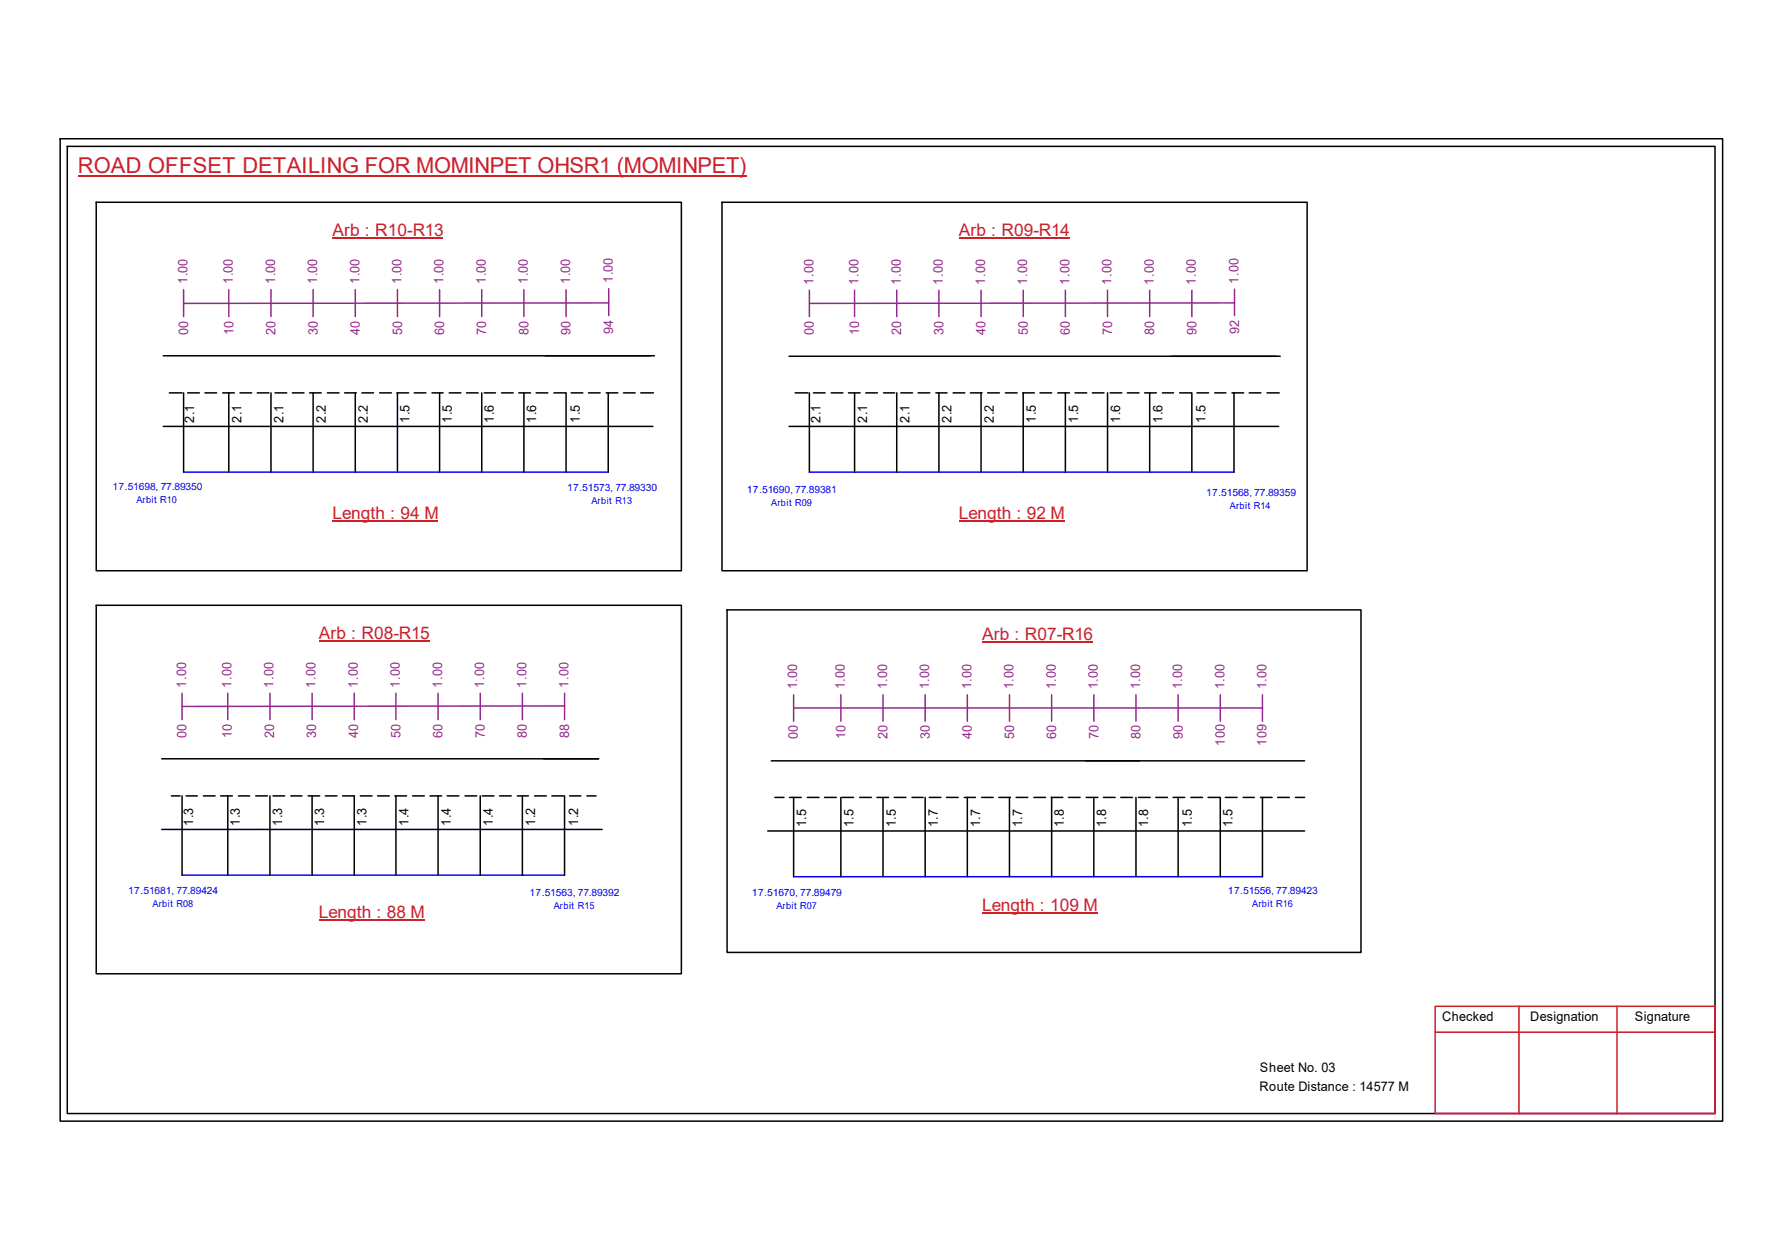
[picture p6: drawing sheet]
<svg xmlns="http://www.w3.org/2000/svg" width="297mm" height="210mm" viewBox="0 0 297 210" stroke-linecap="round" stroke-linejoin="round" font-family="sans-serif">
<defs><g id="words">
<text font-size="3.6" fill="#cd2027" x="13" y="28.9">ROAD OFFSET DETAILING FOR MOMINPET OHSR1 (MOMINPET)</text>
<g font-size="2.9" fill="#cd2027">
<text x="55.4" y="39.3">Arb : R10-R13</text>
<text x="159.8" y="39.3">Arb : R09-R14</text>
<text x="55.4" y="86.5">Length : 94 M</text>
<text x="159.8" y="86.5">Length : 92 M</text>
<text x="53.1" y="106.4">Arb : R08-R15</text>
<text x="163.7" y="106.6">Arb : R07-R16</text>
<text x="53.1" y="152.9">Length : 88 M</text>
<text x="163.7" y="151.8">Length : 109 M</text>
</g>
<g font-size="2.2" fill="#93278f">
<text x="31.3" y="47.3" transform="rotate(-90 31.3 47.3)">1.00</text>
<text x="38.8" y="47.3" transform="rotate(-90 38.8 47.3)">1.00</text>
<text x="45.8" y="47.3" transform="rotate(-90 45.8 47.3)">1.00</text>
<text x="52.9" y="47.3" transform="rotate(-90 52.9 47.3)">1.00</text>
<text x="59.9" y="47.3" transform="rotate(-90 59.9 47.3)">1.00</text>
<text x="66.9" y="47.3" transform="rotate(-90 66.9 47.3)">1.00</text>
<text x="74" y="47.3" transform="rotate(-90 74 47.3)">1.00</text>
<text x="81" y="47.3" transform="rotate(-90 81 47.3)">1.00</text>
<text x="88" y="47.3" transform="rotate(-90 88 47.3)">1.00</text>
<text x="95" y="47.3" transform="rotate(-90 95 47.3)">1.00</text>
<text x="102.1" y="47.2" transform="rotate(-90 102.1 47.2)">1.00</text>
<text x="135.6" y="47.4" transform="rotate(-90 135.6 47.4)">1.00</text>
<text x="143.1" y="47.4" transform="rotate(-90 143.1 47.4)">1.00</text>
<text x="150.2" y="47.4" transform="rotate(-90 150.2 47.4)">1.00</text>
<text x="157.2" y="47.4" transform="rotate(-90 157.2 47.4)">1.00</text>
<text x="164.2" y="47.4" transform="rotate(-90 164.2 47.4)">1.00</text>
<text x="171.2" y="47.4" transform="rotate(-90 171.2 47.4)">1.00</text>
<text x="178.3" y="47.4" transform="rotate(-90 178.3 47.4)">1.00</text>
<text x="185.3" y="47.4" transform="rotate(-90 185.3 47.4)">1.00</text>
<text x="192.3" y="47.4" transform="rotate(-90 192.3 47.4)">1.00</text>
<text x="199.3" y="47.4" transform="rotate(-90 199.3 47.4)">1.00</text>
<text x="206.5" y="47.2" transform="rotate(-90 206.5 47.2)">1.00</text>
<text x="31.4" y="55.8" transform="rotate(-90 31.4 55.8)">00</text>
<text x="38.9" y="55.8" transform="rotate(-90 38.9 55.8)">10</text>
<text x="45.9" y="55.8" transform="rotate(-90 45.9 55.8)">20</text>
<text x="53" y="55.8" transform="rotate(-90 53 55.8)">30</text>
<text x="60" y="55.8" transform="rotate(-90 60 55.8)">40</text>
<text x="67" y="55.8" transform="rotate(-90 67 55.8)">50</text>
<text x="74" y="55.8" transform="rotate(-90 74 55.8)">60</text>
<text x="81.1" y="55.8" transform="rotate(-90 81.1 55.8)">70</text>
<text x="88.1" y="55.8" transform="rotate(-90 88.1 55.8)">80</text>
<text x="95.1" y="55.8" transform="rotate(-90 95.1 55.8)">90</text>
<text x="102.2" y="55.6" transform="rotate(-90 102.2 55.6)">94</text>
<text x="135.7" y="55.8" transform="rotate(-90 135.7 55.8)">00</text>
<text x="143.2" y="55.8" transform="rotate(-90 143.2 55.8)">10</text>
<text x="150.2" y="55.8" transform="rotate(-90 150.2 55.8)">20</text>
<text x="157.3" y="55.8" transform="rotate(-90 157.3 55.8)">30</text>
<text x="164.3" y="55.8" transform="rotate(-90 164.3 55.8)">40</text>
<text x="171.3" y="55.8" transform="rotate(-90 171.3 55.8)">50</text>
<text x="178.3" y="55.8" transform="rotate(-90 178.3 55.8)">60</text>
<text x="185.4" y="55.8" transform="rotate(-90 185.4 55.8)">70</text>
<text x="192.4" y="55.8" transform="rotate(-90 192.4 55.8)">80</text>
<text x="199.4" y="55.8" transform="rotate(-90 199.4 55.8)">90</text>
<text x="206.5" y="55.6" transform="rotate(-90 206.5 55.6)">92</text>
<text x="31" y="114.6" transform="rotate(-90 31 114.6)">1.00</text>
<text x="38.6" y="114.6" transform="rotate(-90 38.6 114.6)">1.00</text>
<text x="45.6" y="114.6" transform="rotate(-90 45.6 114.6)">1.00</text>
<text x="52.6" y="114.6" transform="rotate(-90 52.6 114.6)">1.00</text>
<text x="59.6" y="114.6" transform="rotate(-90 59.6 114.6)">1.00</text>
<text x="66.7" y="114.6" transform="rotate(-90 66.7 114.6)">1.00</text>
<text x="73.7" y="114.6" transform="rotate(-90 73.7 114.6)">1.00</text>
<text x="80.7" y="114.6" transform="rotate(-90 80.7 114.6)">1.00</text>
<text x="87.8" y="114.6" transform="rotate(-90 87.8 114.6)">1.00</text>
<text x="94.8" y="114.6" transform="rotate(-90 94.8 114.6)">1.00</text>
<text x="132.9" y="114.8" transform="rotate(-90 132.9 114.8)">1.00</text>
<text x="140.8" y="114.8" transform="rotate(-90 140.8 114.8)">1.00</text>
<text x="147.9" y="114.8" transform="rotate(-90 147.9 114.8)">1.00</text>
<text x="154.9" y="114.8" transform="rotate(-90 154.9 114.8)">1.00</text>
<text x="161.9" y="114.8" transform="rotate(-90 161.9 114.8)">1.00</text>
<text x="168.9" y="114.8" transform="rotate(-90 168.9 114.8)">1.00</text>
<text x="176" y="114.8" transform="rotate(-90 176 114.8)">1.00</text>
<text x="183" y="114.8" transform="rotate(-90 183 114.8)">1.00</text>
<text x="190" y="114.8" transform="rotate(-90 190 114.8)">1.00</text>
<text x="197.1" y="114.8" transform="rotate(-90 197.1 114.8)">1.00</text>
<text x="204.1" y="114.8" transform="rotate(-90 204.1 114.8)">1.00</text>
<text x="211.1" y="114.8" transform="rotate(-90 211.1 114.8)">1.00</text>
<text x="31.1" y="122.9" transform="rotate(-90 31.1 122.9)">00</text>
<text x="38.6" y="122.9" transform="rotate(-90 38.6 122.9)">10</text>
<text x="45.7" y="122.9" transform="rotate(-90 45.7 122.9)">20</text>
<text x="52.7" y="122.9" transform="rotate(-90 52.7 122.9)">30</text>
<text x="59.7" y="122.9" transform="rotate(-90 59.7 122.9)">40</text>
<text x="66.8" y="122.9" transform="rotate(-90 66.8 122.9)">50</text>
<text x="73.8" y="122.9" transform="rotate(-90 73.8 122.9)">60</text>
<text x="80.8" y="122.9" transform="rotate(-90 80.8 122.9)">70</text>
<text x="87.8" y="122.9" transform="rotate(-90 87.8 122.9)">80</text>
<text x="94.9" y="122.9" transform="rotate(-90 94.9 122.9)">88</text>
<text x="133" y="123.2" transform="rotate(-90 133 123.2)">00</text>
<text x="140.9" y="123.2" transform="rotate(-90 140.9 123.2)">10</text>
<text x="148" y="123.2" transform="rotate(-90 148 123.2)">20</text>
<text x="155" y="123.2" transform="rotate(-90 155 123.2)">30</text>
<text x="162" y="123.2" transform="rotate(-90 162 123.2)">40</text>
<text x="169" y="123.2" transform="rotate(-90 169 123.2)">50</text>
<text x="176.1" y="123.2" transform="rotate(-90 176.1 123.2)">60</text>
<text x="183.1" y="123.2" transform="rotate(-90 183.1 123.2)">70</text>
<text x="190.1" y="123.2" transform="rotate(-90 190.1 123.2)">80</text>
<text x="197.1" y="123.2" transform="rotate(-90 197.1 123.2)">90</text>
<text x="204.2" y="124.2" transform="rotate(-90 204.2 124.2)">100</text>
<text x="211.1" y="124.2" transform="rotate(-90 211.1 124.2)">109</text>
</g>
<g font-size="2.2">
<text x="32.4" y="70.4" transform="rotate(-90 32.4 70.4)">2.1</text>
<text x="40.3" y="70.4" transform="rotate(-90 40.3 70.4)">2.1</text>
<text x="47.3" y="70.4" transform="rotate(-90 47.3 70.4)">2.1</text>
<text x="54.3" y="70.4" transform="rotate(-90 54.3 70.4)">2.2</text>
<text x="61.3" y="70.4" transform="rotate(-90 61.3 70.4)">2.2</text>
<text x="68.3" y="70.4" transform="rotate(-90 68.3 70.4)">1.5</text>
<text x="75.3" y="70.4" transform="rotate(-90 75.3 70.4)">1.5</text>
<text x="82.3" y="70.4" transform="rotate(-90 82.3 70.4)">1.6</text>
<text x="89.4" y="70.4" transform="rotate(-90 89.4 70.4)">1.6</text>
<text x="96.6" y="70.4" transform="rotate(-90 96.6 70.4)">1.5</text>
<text x="136.8" y="70.4" transform="rotate(-90 136.8 70.4)">2.1</text>
<text x="144.6" y="70.4" transform="rotate(-90 144.6 70.4)">2.1</text>
<text x="151.6" y="70.4" transform="rotate(-90 151.6 70.4)">2.1</text>
<text x="158.6" y="70.4" transform="rotate(-90 158.6 70.4)">2.2</text>
<text x="165.6" y="70.4" transform="rotate(-90 165.6 70.4)">2.2</text>
<text x="172.7" y="70.4" transform="rotate(-90 172.7 70.4)">1.5</text>
<text x="179.7" y="70.4" transform="rotate(-90 179.7 70.4)">1.5</text>
<text x="186.7" y="70.4" transform="rotate(-90 186.7 70.4)">1.6</text>
<text x="193.8" y="70.4" transform="rotate(-90 193.8 70.4)">1.6</text>
<text x="201" y="70.4" transform="rotate(-90 201 70.4)">1.5</text>
<text x="32.2" y="137.6" transform="rotate(-90 32.2 137.6)">1.3</text>
<text x="40" y="137.6" transform="rotate(-90 40 137.6)">1.3</text>
<text x="47" y="137.6" transform="rotate(-90 47 137.6)">1.3</text>
<text x="54.1" y="137.6" transform="rotate(-90 54.1 137.6)">1.3</text>
<text x="61.1" y="137.6" transform="rotate(-90 61.1 137.6)">1.3</text>
<text x="68.1" y="137.6" transform="rotate(-90 68.1 137.6)">1.4</text>
<text x="75.1" y="137.6" transform="rotate(-90 75.1 137.6)">1.4</text>
<text x="82.2" y="137.6" transform="rotate(-90 82.2 137.6)">1.4</text>
<text x="89.2" y="137.6" transform="rotate(-90 89.2 137.6)">1.2</text>
<text x="96.4" y="137.6" transform="rotate(-90 96.4 137.6)">1.2</text>
<text x="134.4" y="137.8" transform="rotate(-90 134.4 137.8)">1.5</text>
<text x="142.3" y="137.8" transform="rotate(-90 142.3 137.8)">1.5</text>
<text x="149.3" y="137.8" transform="rotate(-90 149.3 137.8)">1.5</text>
<text x="156.3" y="137.8" transform="rotate(-90 156.3 137.8)">1.7</text>
<text x="163.4" y="137.8" transform="rotate(-90 163.4 137.8)">1.7</text>
<text x="170.4" y="137.8" transform="rotate(-90 170.4 137.8)">1.7</text>
<text x="177.3" y="137.8" transform="rotate(-90 177.3 137.8)">1.8</text>
<text x="184.4" y="137.8" transform="rotate(-90 184.4 137.8)">1.8</text>
<text x="191.4" y="137.8" transform="rotate(-90 191.4 137.8)">1.8</text>
<text x="198.7" y="137.8" transform="rotate(-90 198.7 137.8)">1.5</text>
<text x="205.4" y="137.8" transform="rotate(-90 205.4 137.8)">1.5</text>
<text x="240.4" y="170.1">Checked</text>
<text x="255.1" y="170.1">Designation</text>
<text x="272.5" y="170.1">Signature</text>
<text x="210" y="178.6">Sheet No. 03</text>
<text x="209.9" y="181.7">Route Distance : 14577 M</text>
</g>
<g font-size="1.7" fill="#00f">
<text x="18.8" y="81.7">17.51698, 77.89350</text>
<text x="94.5" y="81.8">17.51573, 77.89330</text>
<text x="124.5" y="82.1">17.51690, 77.89381</text>
<text x="201" y="82.6">17.51568, 77.89359</text>
<text x="21.4" y="148.9">17.51681, 77.89424</text>
<text x="88.3" y="149.3">17.51563, 77.89392</text>
<text x="125.3" y="149.3">17.51670, 77.89479</text>
<text x="204.7" y="149">17.51556, 77.89423</text>
</g>
<g font-size="1.6" fill="#00f">
<text x="22.7" y="83.8">Arbit R10</text>
<text x="98.6" y="83.9">Arbit R13</text>
<text x="128.6" y="84.2">Arbit R09</text>
<text x="205" y="84.8">Arbit R14</text>
<text x="25.4" y="151.1">Arbit R08</text>
<text x="92.3" y="151.5">Arbit R15</text>
<text x="129.4" y="151.4">Arbit R07</text>
<text x="208.7" y="151.1">Arbit R16</text>
</g>
</g></defs>
<g fill="none" stroke="#000" stroke-width=".25">
<path d="M10 23.1h277.1v163.7h-277.1zM11.2 24.4h274.7v161.1h-274.7zM16 33.7h97.6v61.4h-97.6zM120.4 33.7h97.5v61.4h-97.5zM27.2 59.3h81.9M131.5 59.4h81.9M27.2 71h81.6M28.2 65.4h2.1M30.6 65.4v13.3M31.3 65.4h1.9M34.2 65.4h1.9M37.1 65.4h2"/>
<path d="M38.1 65.4v13.3M40 65.4h1.9M42.9 65.4h1.9M45.2 65.4v13.3M45.8 65.4h2M48.7 65.4h2M51.6 65.4h1.9M52.2 65.4v13.3M54.6 65.4h1.9M57.4 65.4h2M59.2 65.4v13.3M60.3 65.4h2"/>
<path d="M63.3 65.4h1.9M66.2 65.4h1.9M66.2 65.4v13.3M69 65.4h2M72 65.4h1.9M73.3 65.4v13.3M74.9 65.4h1.9M77.8 65.4h1.9M80.3 65.4v13.3M80.7 65.4h1.9M83.6 65.4h2M86.5 65.4h1.9"/>
<path d="M87.3 65.4v13.3M89.4 65.4h1.9M92.3 65.4h2M94.4 65.4v13.3M95.2 65.4h2M98.1 65.4h1.9M101 65.4h2M101.4 65.4v13.3M103.9 65.4h2M106.8 65.4h2.1M131.5 71h81.6M132.5 65.4h2.2"/>
<path d="M134.9 65.4v13.3M135.6 65.4h1.9M138.6 65.4h1.9M141.4 65.4h2M142.4 65.4v13.3M144.3 65.4h2M147.3 65.4h1.8M149.5 65.4v13.3M150.2 65.4h1.9M153 65.4h2M156 65.4h1.9M156.5 65.4v13.3"/>
<path d="M158.9 65.4h1.9M161.8 65.4h1.9M163.5 65.4v13.3M164.6 65.4h2M167.6 65.4h1.9M170.5 65.4h1.9M170.6 65.4v13.3M173.4 65.4h1.9M176.3 65.4h2M177.6 65.4v13.3M179.2 65.4h1.9M182.1 65.4h1.9"/>
<path d="M184.6 65.4v13.3M185 65.4h2M187.9 65.4h2M190.8 65.4h1.9M191.6 65.4v13.3M193.8 65.4h1.8M196.6 65.4h2M198.7 65.4v13.3M199.5 65.4h2M202.5 65.4h1.8M205.4 65.4h1.9M205.7 65.4v13.3"/>
<path d="M208.2 65.4h2M211.2 65.4h2M16 100.8h97.6v61.4h-97.6zM121.2 101.6h105.7v57.1h-105.7zM27 126.4h72.8M27 138.2h73.4M28.6 132.6h1.4M30.3 132.6v13.2M31 132.6h1.9M33.9 132.6h2M36.8 132.6h1.9M38 132.6v13.2"/>
<path d="M39.7 132.6h1.9M42.6 132.6h2M45 132.6v13.2M45.5 132.6h2M48.5 132.6h1.8M51.3 132.6h2M52 132.6v13.2M54.2 132.6h2M57.1 132.6h2v13.2M60.1 132.6h1.9M62.9 132.6h2M65.8 132.6h2"/>
<path d="M66 132.6v13.2M68.8 132.6h1.9M71.7 132.6h1.9M73 132.6v13.2M74.5 132.6h2M77.5 132.6h2M80 132.6v13.2M80.4 132.6h1.9M83.3 132.6h1.9M86.2 132.6h1.9M87.1 132.6v13.2M89.1 132.6h2"/>
<path d="M92 132.6h1.9M94.1 132.6v13.2M95 132.6h1.8M97.8 132.6h1.6M128 138.4h89.5M128.6 126.7h88.9M129.2 132.8h1.5M131.6 132.8h2M132.3 132.8v13.2M134.6 132.8h1.9M137.5 132.8h1.9M140.2 132.8v13.2"/>
<path d="M140.3 132.8h2M143.3 132.8h1.9M146.2 132.8h1.9M147.2 132.8v13.2M149.1 132.8h1.9M152 132.8h1.9M154.2 132.8v13.2M154.9 132.8h1.9M157.8 132.8h1.9M160.7 132.8h1.9M161.2 132.8v13.2M163.6 132.8h2"/>
<path d="M166.5 132.8h1.9M168.3 132.8v13.2M169.4 132.8h1.9M172.3 132.8h2M175.2 132.8h2M175.3 132.8v13.2M178.1 132.8h1.9M181.1 132.8h1.9M182.3 132.8v13.2M183.9 132.8h2M186.8 132.8h2M189.4 132.8v13.2"/>
<path d="M189.8 132.8h1.9M192.7 132.8h1.9M195.5 132.8h2M196.4 132.8v13.2M198.5 132.8h1.9M201.4 132.8h1.9M203.4 132.8v13.2M204.3 132.8h1.9M207.2 132.8h1.9M210.1 132.8h1.9M210.4 132.8v13.2M213 132.8h1.9"/>
<path d="M215.9 132.8h1.6"/>
</g>
<path d="M239.2 167.6h46.7v17.9h-46.7zM239.2 172h46.7M253.2 167.6v17.9M269.5 167.6v17.9" fill="none" stroke="#cc1f26" stroke-width=".25"/>
<path d="M13 29.3h111.4" fill="none" stroke="#cd2027" stroke-width=".25"/>
<path d="M30.6 78.7h70.8M134.9 78.7h70.8M30.3 145.8h63.8M132.3 146h78.1" fill="none" stroke="#00f" stroke-width=".25"/>
<g fill="none" stroke="#93278f" stroke-width=".25">
<path d="M30.6 48.3v4.4M38.1 48.3v4.4M45.2 48.3v4.4M52.2 48.3v4.4M59.2 48.3v4.4M66.2 48.3v4.4M73.3 48.3v4.4M80.3 48.3v4.4M87.3 48.3v4.4M94.4 48.3v4.4M101.5 50.5h-70.9M101.5 48.1v4.5"/>
<path d="M134.9 48.3v4.4M142.4 48.3v4.4M149.5 48.3v4.4M156.5 48.3v4.4M163.5 48.3v4.4M170.6 48.3v4.4M177.6 48.3v4.4M184.6 48.3v4.4M191.6 48.3v4.4M198.7 48.3v4.4M205.8 50.5h-70.9M205.8 48.2v4.4"/>
<path d="M30.3 115.5v4.4M38 115.5v4.4M45 115.5v4.4M52 115.5v4.4M59.1 115.5v4.4M66 115.5v4.4M73 115.5v4.4M80 115.5v4.4M87.1 115.5v4.4M94.1 117.6l-63.8 .1M94.1 115.5v4.4M132.3 117.9h78.1"/>
<path d="M132.3 115.7v4.4M140.2 115.7v4.4M147.2 115.7v4.4M154.2 115.7v4.4M161.2 115.7v4.4M168.3 115.7v4.4M175.3 115.7v4.4M182.3 115.7v4.4M189.4 115.7v4.4M196.4 115.7v4.4M203.4 115.7v4.4M210.4 115.7v4.4"/>
</g>
<path d="M55.4 39.6h18.5M159.8 39.6h18.5M55.4 86.9h17.6M159.8 86.9h17.6M53.1 106.8h18.5M163.7 106.9h18.5M53.1 153.2h17.6M163.7 152.1h19.2" fill="none" stroke="#cd2027" stroke-width=".17"/>
<use href="#words"/>
</svg>
